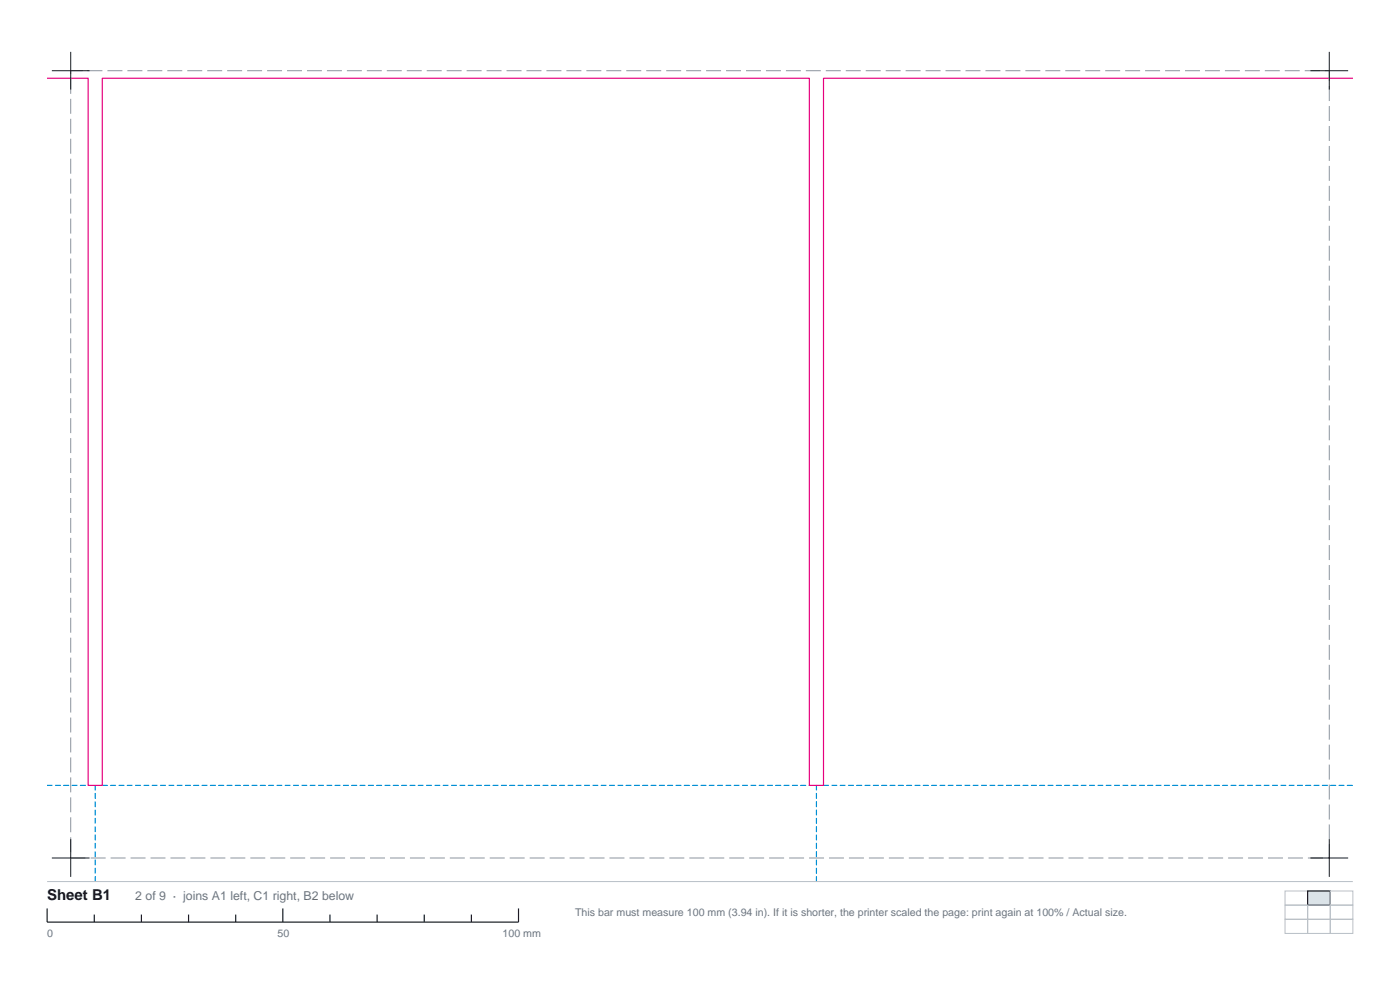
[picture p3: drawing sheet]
<svg xmlns="http://www.w3.org/2000/svg" width="297mm" height="210mm" viewBox="0 0 297 210" stroke-linecap="round" stroke-linejoin="round" font-family="sans-serif">
<defs><g id="words">
<text font-size="3.2" fill="#12171c" x="10" y="191">Sheet B1</text>
<text font-size="2.6" fill="#6b7580" x="28.7" y="191">2 of 9 · joins A1 left, C1 right, B2 below</text>
<g font-size="2.3" fill="#6b7580">
<text x="122" y="194.2">This bar must measure 100 mm (3.94 in). If it is shorter, the printer scaled the page: print again at 100% / Actual size.</text>
<text x="10" y="198.8">0</text>
<text x="58.9" y="198.8">50</text>
<text x="106.6" y="198.8">100 mm</text>
</g>
</g></defs>
<path d="M10 166.6h8.7M21.7 166.6h150M174.7 166.6h112.3M20.2 187v-20.4M173.2 187v-20.4" fill="none" stroke="#008fd4" stroke-width=".25" stroke-dasharray="1.1 .7"/>
<path d="M10 16.6h8.7v150h3v-150h150v150h3v-150h112.3" fill="none" stroke="#e6007d" stroke-width=".25"/>
<path d="M15 15h267v167h-267z" fill="none" stroke="#8c949e" stroke-width=".21" stroke-dasharray="3.2 1.1" stroke-linecap="butt"/>
<path d="M11 15h8M15 11v8M278 15h8M282 11v8M15 178v8M282 178v8M11 182h8M278 182h8" fill="none" stroke="#12171c" stroke-width=".21"/>
<path d="M10 187h277M272.6 189h4.8v3h-4.8z" fill="none" stroke="#b8bfc7" stroke-width=".21"/>
<path d="M10 192.7v2.9h100v-2.9M20 194v1.6M30 194v1.6M40 194v1.6M50 194v1.6M60 192.7v2.9M70 194v1.6M80 194v1.6M90 194v1.6M100 194v1.6" fill="none" stroke="#12171c" stroke-width=".25"/>
<path d="M277.4 189h4.8v3h-4.8z" fill="#dbe3e8" stroke="#12171c" stroke-width=".25"/>
<path d="M272.6 192h4.8v3h-4.8zM272.6 195h4.8v3h-4.8zM277.4 192h4.8v3h-4.8zM277.4 195h4.8v3h-4.8zM282.2 189h4.8v3h-4.8zM282.2 192h4.8v3h-4.8zM282.2 195h4.8v3h-4.8z" fill="none" stroke="#b8bfc7" stroke-width=".21"/>
<use href="#words"/>
</svg>
